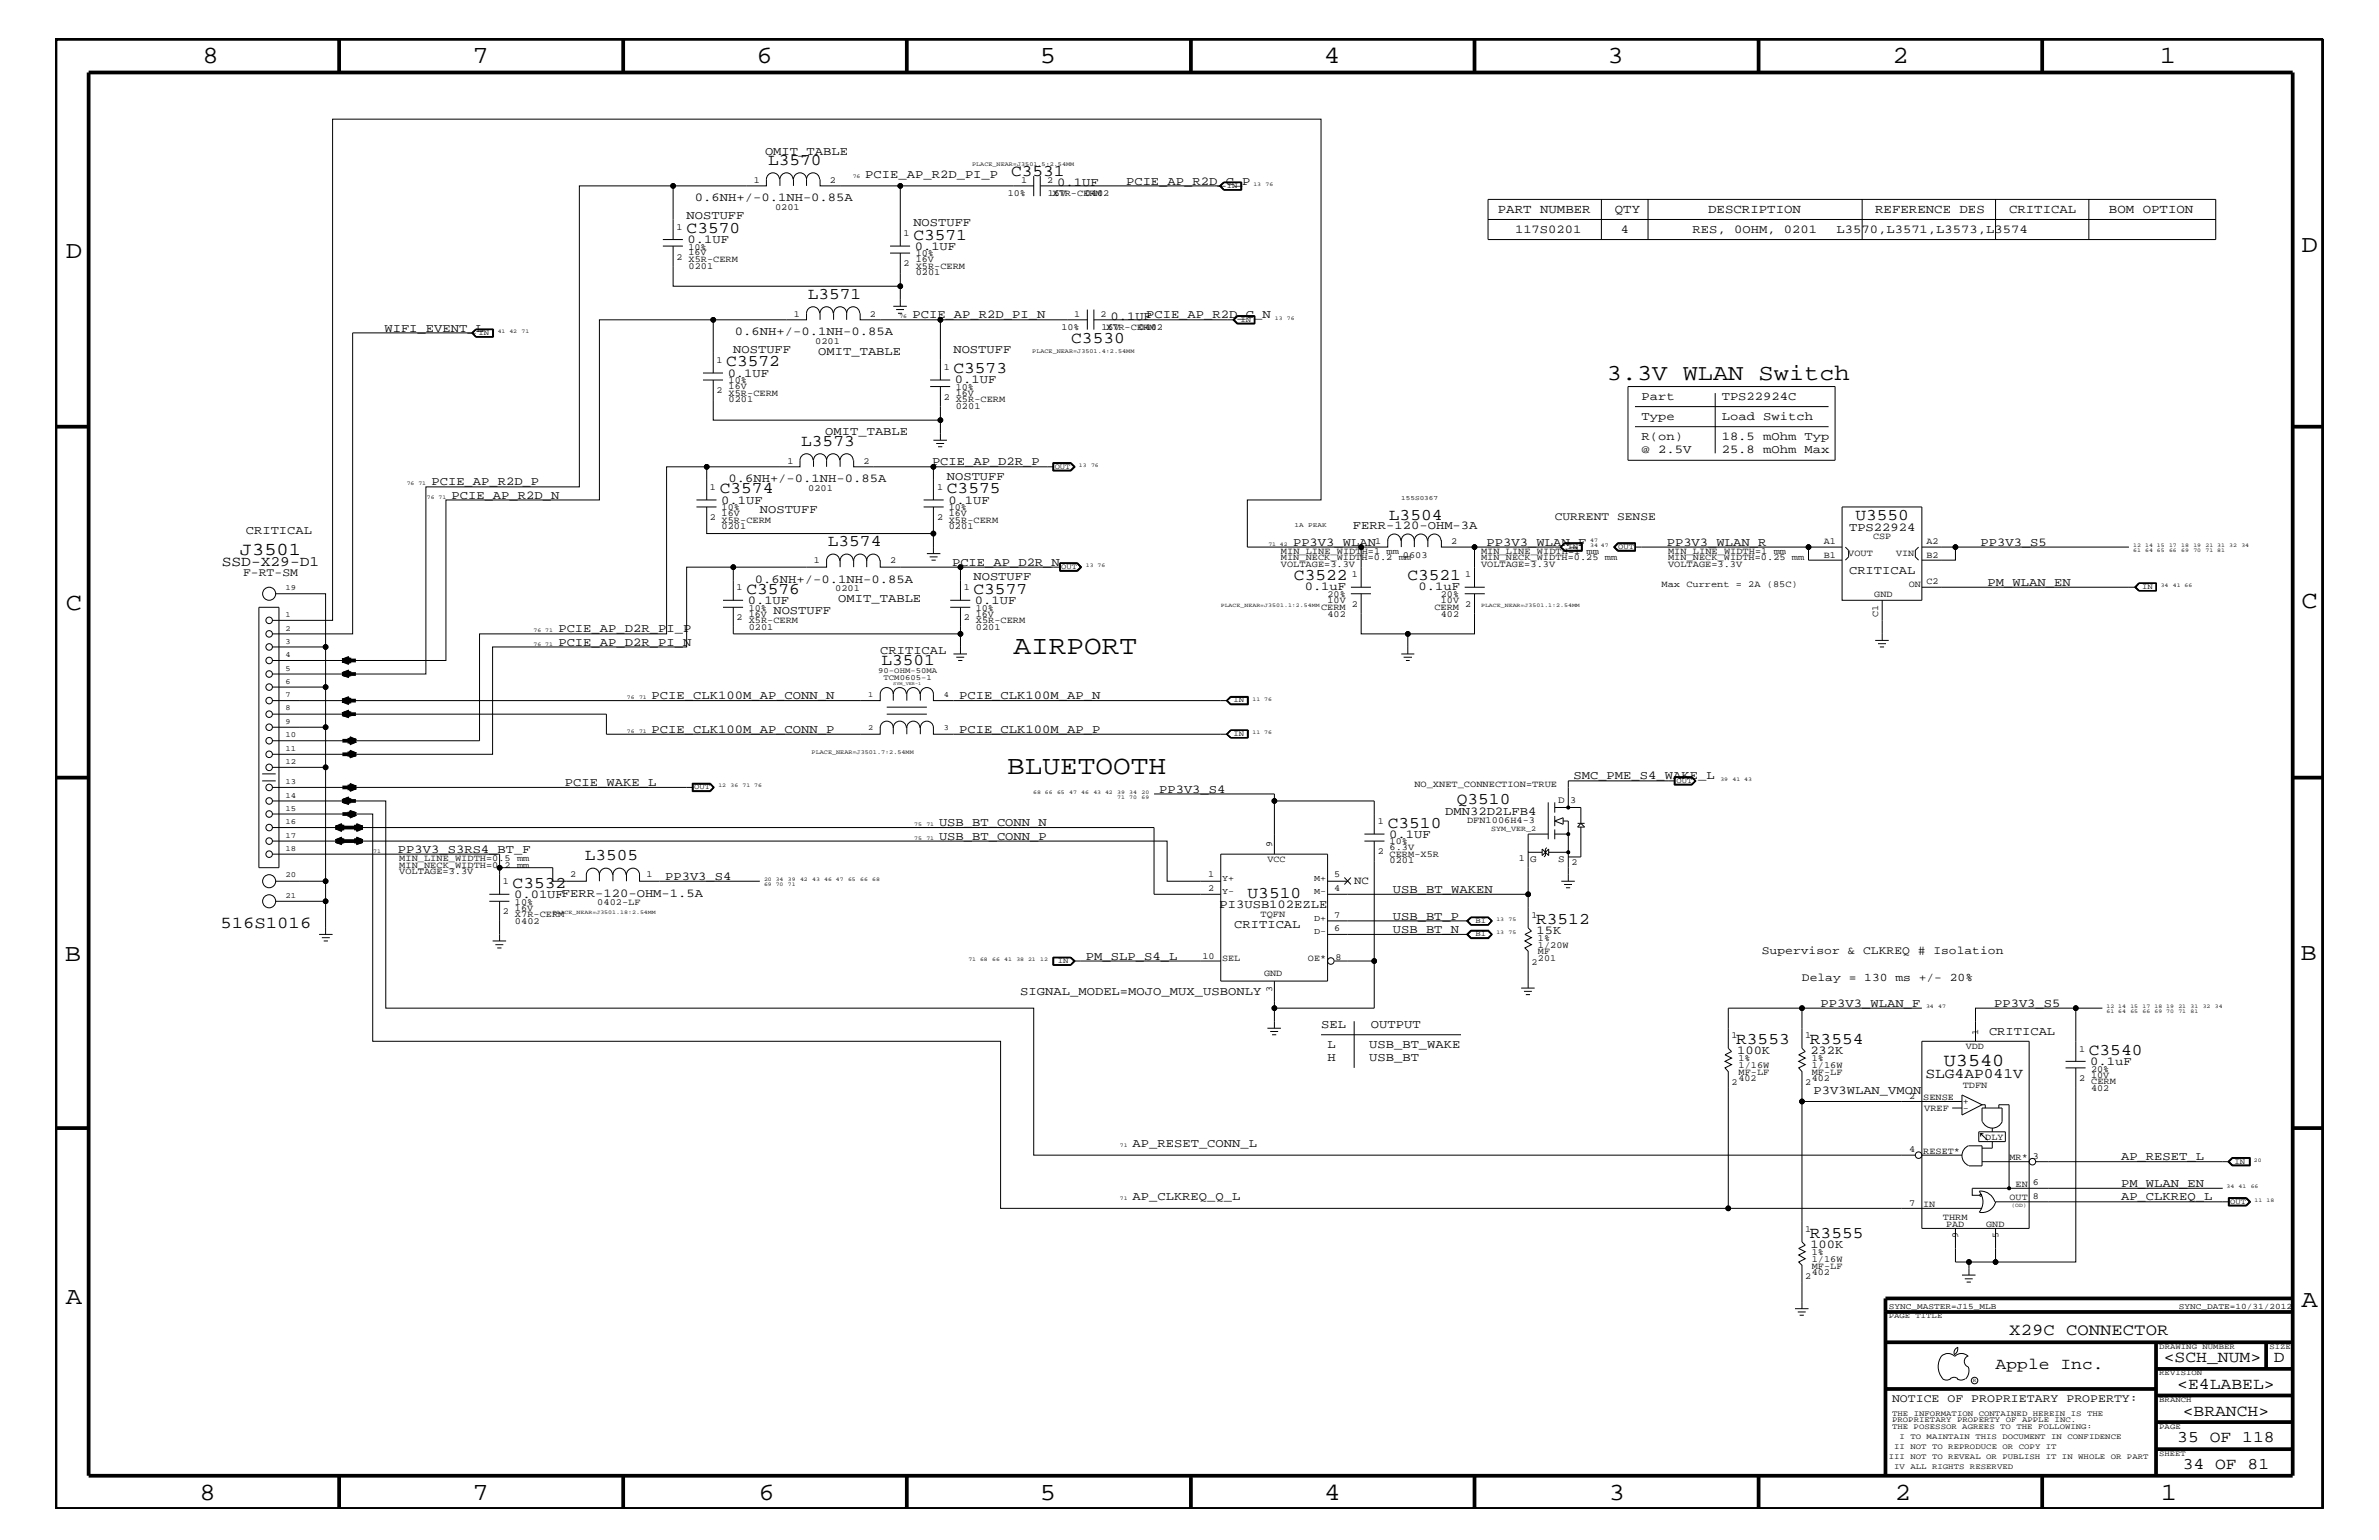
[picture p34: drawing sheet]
<svg xmlns="http://www.w3.org/2000/svg" width="432mm" height="279mm" viewBox="0 0 432 279" stroke-linecap="round" stroke-linejoin="round" font-family="sans-serif">
<defs><g id="words">
<g font-size="4.8">
<text x="184" y="118.6">AIRPORT</text>
<text x="182.8" y="140.4">BLUETOOTH</text>
</g>
<g font-size="4.5">
<text x="36.7" y="11.5">8</text>
<text x="85.8" y="11.5">7</text>
<text x="137.3" y="11.5">6</text>
<text x="188.7" y="11.5">5</text>
<text x="240.3" y="11.5">4</text>
<text x="291.8" y="11.5">3</text>
<text x="343.5" y="11.5">2</text>
<text x="392" y="11.5">1</text>
<text x="11.9" y="46.8">D</text>
<text x="417.7" y="45.7">D</text>
<text x="11.9" y="110.6">C</text>
<text x="417.7" y="110.3">C</text>
<text x="11.8" y="174.3">B</text>
<text x="417.6" y="174.2">B</text>
<text x="11.9" y="236.7">A</text>
<text x="417.7" y="237.1">A</text>
<text x="36.2" y="272.1">8</text>
<text x="85.8" y="272.1">7</text>
<text x="137.7" y="272.1">6</text>
<text x="188.7" y="272.1">5</text>
<text x="240.4" y="272.1">4</text>
<text x="292" y="272.1">3</text>
<text x="343.9" y="272.1">2</text>
<text x="392.2" y="272.1">1</text>
</g>
<text font-size="4.1" x="291.6" y="68.9">3.3V WLAN Switch</text>
<g font-size="3.3">
<text x="43.6" y="100.8">J3501</text>
<text x="352.8" y="193.3">U3540</text>
</g>
<g font-size="3">
<text x="139.4" y="30">L3570</text>
<text x="183.5" y="31.9">C3531</text>
<text x="124.6" y="42.3">C3570</text>
<text x="165.8" y="43.5">C3571</text>
<text x="146.6" y="54.2">L3571</text>
<text x="194.4" y="62.3">C3530</text>
<text x="131.8" y="66.5">C3572</text>
<text x="173.1" y="67.7">C3573</text>
<text x="145.4" y="80.9">L3573</text>
<text x="130.6" y="89.5">C3574</text>
<text x="171.9" y="89.5">C3575</text>
<text x="252.1" y="94.3">L3504</text>
<text x="336.8" y="94.3">U3550</text>
<text x="150.2" y="99.1">L3574</text>
<text x="135.5" y="107.7">C3576</text>
<text x="176.7" y="107.7">C3577</text>
<text x="234.9" y="105.3">C3522</text>
<text x="255.4" y="105.3">C3521</text>
<text x="160" y="120.7">L3501</text>
<text x="264.4" y="145.9">Q3510</text>
<text x="251.9" y="150.1">C3510</text>
<text x="93" y="161.1">C3532</text>
<text x="106.1" y="156.1">L3505</text>
<text x="226.4" y="163">U3510</text>
<text x="278.8" y="167.6">R3512</text>
<text x="40" y="168.3">516S1016</text>
<text x="315.1" y="189.4">R3553</text>
<text x="328.5" y="189.4">R3554</text>
<text x="379.1" y="191.4">C3540</text>
<text x="328.5" y="224.6">R3555</text>
<text x="364.7" y="242.3">X29C CONNECTOR</text>
<text x="362.2" y="248.4">Apple Inc.</text>
<text x="392.7" y="247.1">&lt;SCH_NUM&gt;</text>
<text x="395.2" y="252">&lt;E4LABEL&gt;</text>
<text x="412.7" y="247.1">D</text>
<text x="396.2" y="256.8">&lt;BRANCH&gt;</text>
<text x="395.2" y="261.6">35 OF 118</text>
<text x="396.2" y="266.6">34 OF 81</text>
</g>
<g font-size="2.6">
<text x="40.3" y="102.6">SSD-X29-D1</text>
<text x="349.5" y="195.6">SLG4AP041V</text>
</g>
<g font-size="2.3">
<text x="271.9" y="38.6">PART NUMBER</text>
<text x="293.1" y="38.6">QTY</text>
<text x="310" y="38.6">DESCRIPTION</text>
<text x="340.4" y="38.6">REFERENCE DES</text>
<text x="364.7" y="38.6">CRITICAL</text>
<text x="382.8" y="38.6">BOM OPTION</text>
</g>
<g font-size="2.2">
<text x="138.9" y="28.1">OMIT_TABLE</text>
<text x="157.1" y="32.3">PCIE_AP_R2D_PI_P</text>
<text x="191.9" y="33.7">0.1UF</text>
<text x="204.4" y="33.6">PCIE_AP_R2D_C_P</text>
<text x="124.6" y="39.8">NOSTUFF</text>
<text x="126.1" y="36.5">0.6NH+/-0.1NH-0.85A</text>
<text x="165.8" y="41">NOSTUFF</text>
<text x="124.8" y="44.1">0.1UF</text>
<text x="166" y="45.3">0.1UF</text>
<text x="275" y="42.3">117S0201</text>
<text x="294.2" y="42.3">4</text>
<text x="307.2" y="42.3">RES, 0OHM, 0201</text>
<text x="333.3" y="42.3">L3570,L3571,L3573,L3574</text>
<text x="165.6" y="57.8">PCIE_AP_R2D_PI_N</text>
<text x="201.5" y="58">0.1UF</text>
<text x="208" y="57.8">PCIE_AP_R2D_C_N</text>
<text x="69.8" y="60.2">WIFI_EVENT_L</text>
<text x="133.1" y="64">NOSTUFF</text>
<text x="133.4" y="60.8">0.6NH+/-0.1NH-0.85A</text>
<text x="148.5" y="64.4">OMIT_TABLE</text>
<text x="173.1" y="64">NOSTUFF</text>
<text x="132.1" y="68.4">0.1UF</text>
<text x="173.3" y="69.5">0.1UF</text>
<text x="297.9" y="76.2">Type</text>
<text x="297.9" y="72.6">Part</text>
<text x="312.5" y="72.6">TPS22924C</text>
<text x="312.5" y="76.2">Load Switch</text>
<text x="149.8" y="78.9">OMIT_TABLE</text>
<text x="297.9" y="82.2">@ 2.5V</text>
<text x="297.9" y="79.9">R(on)</text>
<text x="312.5" y="79.9">18.5 mOhm Typ</text>
<text x="312.5" y="82.2">25.8 mOhm Max</text>
<text x="78.3" y="88.1">PCIE_AP_R2D_P</text>
<text x="132.2" y="87.5">0.6NH+/-0.1NH-0.85A</text>
<text x="169.2" y="84.4">PCIE_AP_D2R_P</text>
<text x="171.9" y="87.1">NOSTUFF</text>
<text x="82" y="90.5">PCIE_AP_R2D_N</text>
<text x="130.9" y="91.4">0.1UF</text>
<text x="137.9" y="93.2">NOSTUFF</text>
<text x="172.1" y="91.4">0.1UF</text>
<text x="245.6" y="96">FERR-120-OHM-3A</text>
<text x="44.6" y="96.8">CRITICAL</text>
<text x="234.7" y="99">PP3V3_WLAN</text>
<text x="269.8" y="99">PP3V3_WLAN_F</text>
<text x="302.5" y="99">PP3V3_WLAN_R</text>
<text x="335.6" y="96.3">TPS22924</text>
<text x="359.5" y="99">PP3V3_S5</text>
<text x="137" y="105.7">0.6NH+/-0.1NH-0.85A</text>
<text x="172.8" y="102.6">PCIE_AP_D2R_N</text>
<text x="176.7" y="105.3">NOSTUFF</text>
<text x="236.8" y="107.1">0.1uF</text>
<text x="257.5" y="107.1">0.1uF</text>
<text x="335.6" y="104.1">CRITICAL</text>
<text x="360.8" y="106.3">PM_WLAN_EN</text>
<text x="135.7" y="109.5">0.1UF</text>
<text x="140.4" y="111.4">NOSTUFF</text>
<text x="152.1" y="109.2">OMIT_TABLE</text>
<text x="177" y="109.5">0.1UF</text>
<text x="101.3" y="117.2">PCIE_AP_D2R_PI_N</text>
<text x="101.3" y="114.8">PCIE_AP_D2R_PI_P</text>
<text x="159.8" y="118.6">CRITICAL</text>
<text x="118.3" y="126.9">PCIE_CLK100M_AP_CONN_N</text>
<text x="174.1" y="126.9">PCIE_CLK100M_AP_N</text>
<text x="118.3" y="133">PCIE_CLK100M_AP_CONN_P</text>
<text x="174.1" y="133">PCIE_CLK100M_AP_P</text>
<text x="102.5" y="142.6">PCIE_WAKE_L</text>
<text x="210.4" y="143.9">PP3V3_S4</text>
<text x="285.6" y="141.4">SMC_PME_S4_WAKE_L</text>
<text x="170.4" y="149.9">USB_BT_CONN_N</text>
<text x="262.3" y="147.9">DMN32D2LFB4</text>
<text x="72.2" y="154.7">PP3V3_S3RS4_BT_F</text>
<text x="170.4" y="152.3">USB_BT_CONN_P</text>
<text x="252.1" y="152">0.1UF</text>
<text x="120.7" y="159.6">PP3V3_S4</text>
<text x="252.8" y="162">USB_BT_WAKEN</text>
<text x="93.3" y="162.8">0.01UFFERR-120-OHM-1.5A</text>
<text x="221.4" y="164.8">PI3USB102EZLE</text>
<text x="252.8" y="166.9">USB_BT_P</text>
<text x="224" y="168.3">CRITICAL</text>
<text x="252.8" y="169.3">USB_BT_N</text>
<text x="278.9" y="169.4">15K</text>
<text x="197.1" y="174.2">PM_SLP_S4_L</text>
<text x="185.2" y="180.5">SIGNAL_MODEL=MOJO_MUX_USBONLY</text>
<text x="330.5" y="182.7">PP3V3_WLAN_F</text>
<text x="361.9" y="182.7">PP3V3_S5</text>
<text x="239.8" y="186.5">SEL</text>
<text x="241" y="190.2">L</text>
<text x="248.5" y="190.2">USB_BT_WAKE</text>
<text x="248.8" y="186.5">OUTPUT</text>
<text x="315.3" y="191.2">100K</text>
<text x="328.6" y="191.2">232K</text>
<text x="361" y="187.7">CRITICAL</text>
<text x="241" y="192.6">H</text>
<text x="248.5" y="192.6">USB_BT</text>
<text x="379.4" y="193.2">0.1uF</text>
<text x="329.2" y="198.4">P3V3WLAN_VMON</text>
<text x="205.6" y="208.1">AP_RESET_CONN_L</text>
<text x="385" y="215.3">PM_WLAN_EN</text>
<text x="385" y="210.5">AP_RESET_L</text>
<text x="205.6" y="217.8">AP_CLKREQ_Q_L</text>
<text x="385" y="217.8">AP_CLKREQ_L</text>
<text x="328.6" y="226.4">100K</text>
</g>
<g font-size="2.1">
<text x="282.2" y="94.3">CURRENT SENSE</text>
<text x="44.1" y="104.6">F-RT-SM</text>
<text x="319.8" y="173.2">Supervisor &amp; CLKREQ # Isolation</text>
<text x="327.1" y="178">Delay = 130 ms +/- 20%</text>
<text x="343.4" y="254.4">NOTICE OF PROPRIETARY PROPERTY:</text>
</g>
<text font-size="2" x="245.8" y="160.5">NC</text>
<g font-size="1.8">
<text x="282.8" y="145.7">D</text>
<text x="277.7" y="156.3">G</text>
<text x="282.8" y="156.3">S</text>
</g>
<g font-size="1.7">
<text x="136.8" y="33.1">1</text>
<text x="150.6" y="33.1">2</text>
<text x="182.9" y="35.6">10%</text>
<text x="185.3" y="33.1">1</text>
<text x="190.1" y="33.1">2</text>
<text x="190.2" y="35.6">16V</text>
<text x="191" y="35.6">X7R-CERM</text>
<text x="196.9" y="35.6">0402</text>
<text x="122.8" y="41.7">1</text>
<text x="140.7" y="38.1">0201</text>
<text x="122.8" y="47.1">2</text>
<text x="125" y="47.6">X5R-CERM</text>
<text x="125" y="46.3">16V</text>
<text x="125" y="45.3">10%</text>
<text x="164" y="42.9">1</text>
<text x="166.2" y="47.6">16V</text>
<text x="166.2" y="46.5">10%</text>
<text x="125" y="48.8">0201</text>
<text x="164" y="48.3">2</text>
<text x="166.2" y="48.8">X5R-CERM</text>
<text x="166.2" y="50">0201</text>
<text x="144.1" y="57.4">1</text>
<text x="157.9" y="57.4">2</text>
<text x="192.7" y="59.8">10%</text>
<text x="195" y="57.4">1</text>
<text x="199.7" y="57.4">2</text>
<text x="199.9" y="59.8">16V</text>
<text x="200.7" y="59.8">X7R-CERM</text>
<text x="206.6" y="59.8">0402</text>
<text x="130" y="65.9">1</text>
<text x="148" y="62.3">0201</text>
<text x="130" y="71.3">2</text>
<text x="132.2" y="71.8">X5R-CERM</text>
<text x="132.2" y="70.6">16V</text>
<text x="132.2" y="69.5">10%</text>
<text x="171.3" y="67.1">1</text>
<text x="173.5" y="71.8">16V</text>
<text x="173.5" y="70.7">10%</text>
<text x="132.2" y="73">0201</text>
<text x="171.3" y="72.6">2</text>
<text x="173.5" y="73">X5R-CERM</text>
<text x="173.5" y="74.3">0201</text>
<text x="128.9" y="88.9">1</text>
<text x="142.9" y="84.1">1</text>
<text x="146.7" y="89">0201</text>
<text x="156.7" y="84.1">2</text>
<text x="170.1" y="88.9">1</text>
<text x="128.9" y="94.3">2</text>
<text x="131" y="94.9">X5R-CERM</text>
<text x="131" y="93.7">16V</text>
<text x="131" y="92.6">10%</text>
<text x="170.1" y="94.3">2</text>
<text x="172.2" y="93.7">16V</text>
<text x="172.2" y="92.6">10%</text>
<text x="172.2" y="94.9">X5R-CERM</text>
<text x="131" y="96">0201</text>
<text x="172.2" y="96">0201</text>
<text x="232.5" y="100.4">MIN_LINE_WIDTH=1 mm</text>
<text x="232.5" y="101.6">MIN_NECK_WIDTH=0.2 mm</text>
<text x="249.6" y="98.7">1</text>
<text x="254.6" y="101.2">0603</text>
<text x="263.4" y="98.7">2</text>
<text x="268.8" y="100.4">MIN_LINE_WIDTH=1 mm</text>
<text x="268.8" y="101.6">MIN_NECK_WIDTH=0.25 mm</text>
<text x="302.8" y="100.4">MIN_LINE_WIDTH=1 mm</text>
<text x="302.8" y="101.6">MIN_NECK_WIDTH=0.25 mm</text>
<text x="331" y="98.7">A1</text>
<text x="331" y="101.2">B1</text>
<text x="335.4" y="101">VOUT</text>
<text x="340" y="97.7">CSP</text>
<text x="344.2" y="101">VIN</text>
<text x="349.7" y="98.7">A2</text>
<text x="349.7" y="101.2">B2</text>
<text x="133.7" y="107.1">1</text>
<text x="147.7" y="102.2">1</text>
<text x="151.6" y="107.2">0201</text>
<text x="161.5" y="102.2">2</text>
<text x="174.9" y="107.1">1</text>
<text x="232.5" y="102.9">VOLTAGE=3.3V</text>
<text x="245.4" y="104.7">1</text>
<text x="265.9" y="104.7">1</text>
<text x="268.8" y="102.9">VOLTAGE=3.3V</text>
<text x="301.6" y="106.5">Max Current = 2A (85C)</text>
<text x="302.8" y="102.9">VOLTAGE=3.3V</text>
<text x="346.5" y="106.5">ON</text>
<text x="349.7" y="106">C2</text>
<text x="133.7" y="112.6">2</text>
<text x="135.9" y="111.9">16V</text>
<text x="135.9" y="110.8">10%</text>
<text x="135.9" y="113.1">X5R-CERM</text>
<text x="174.9" y="112.6">2</text>
<text x="177.1" y="111.9">16V</text>
<text x="177.1" y="110.8">10%</text>
<text x="177.1" y="113.1">X5R-CERM</text>
<text x="239.8" y="110.6">CERM 2</text>
<text x="241" y="109.4">10V</text>
<text x="241" y="108.3">20%</text>
<text x="241" y="111.9">402</text>
<text x="260.3" y="110.6">CERM 2</text>
<text x="261.5" y="111.9">402</text>
<text x="261.5" y="108.3">20%</text>
<text x="261.5" y="109.4">10V</text>
<text x="340.2" y="108.2">GND</text>
<text x="340.9" y="112" transform="rotate(-90 340.9 112)">C1</text>
<text x="135.9" y="114.2">0201</text>
<text x="177.1" y="114.2">0201</text>
<text x="256.7" y="142.9">NO_XNET_CONNECTION=TRUE</text>
<text x="250.1" y="149.5">1</text>
<text x="266.3" y="149.4">DFN1006H4-3</text>
<text x="285" y="145.7">3</text>
<text x="230.9" y="153.7" transform="rotate(-90 230.9 153.7)">9</text>
<text x="250.1" y="155">2</text>
<text x="252.2" y="154.3">6.3V</text>
<text x="252.2" y="155.5">CERM-X5R</text>
<text x="252.2" y="153.2">10%</text>
<text x="72.5" y="156.2">MIN_LINE_WIDTH=0.5 mm</text>
<text x="72.5" y="157.4">MIN_NECK_WIDTH=0.2 mm</text>
<text x="72.5" y="158.6">VOLTAGE=3.3V</text>
<text x="91.3" y="160.5">1</text>
<text x="103.5" y="159.2">2</text>
<text x="117.3" y="159.2">1</text>
<text x="219.3" y="161.7">2</text>
<text x="219.3" y="159.2">1</text>
<text x="230" y="156.4">VCC</text>
<text x="242.1" y="161.7">4</text>
<text x="242.1" y="159.2">5</text>
<text x="252.2" y="156.7">0201</text>
<text x="275.7" y="156.2">1</text>
<text x="285.2" y="156.9">2</text>
<text x="91.3" y="165.9">2</text>
<text x="93.5" y="166.4">X7R-CERM</text>
<text x="93.5" y="167.6">0402</text>
<text x="93.5" y="165.2">16V</text>
<text x="93.5" y="164.1">10%</text>
<text x="108.4" y="164.2">0402-LF</text>
<text x="228.8" y="166.4">TQFN</text>
<text x="242.1" y="166.5">7</text>
<text x="278" y="166.5">1</text>
<text x="242.1" y="168.9">6</text>
<text x="279.1" y="173.2">MF</text>
<text x="279.1" y="170.7">1%</text>
<text x="279.1" y="172">1/20W</text>
<text x="218.3" y="174">10</text>
<text x="221.8" y="174.4">SEL</text>
<text x="229.4" y="177.2">GND</text>
<text x="230.9" y="179.9" transform="rotate(-90 230.9 179.9)">3</text>
<text x="237.4" y="174.4">OE*</text>
<text x="242.4" y="174.2">8</text>
<text x="278" y="175">2</text>
<text x="279.1" y="174.4">201</text>
<text x="314.3" y="188.3">1</text>
<text x="327.7" y="188.3">1</text>
<text x="356.8" y="190.4">VDD</text>
<text x="359.1" y="187.7" transform="rotate(-90 359.1 187.7)">1</text>
<text x="377.4" y="190.8">1</text>
<text x="314.3" y="196.8">2</text>
<text x="315.6" y="195">MF-LF</text>
<text x="315.6" y="196.2">402</text>
<text x="315.6" y="192.6">1%</text>
<text x="315.6" y="193.7">1/16W</text>
<text x="327.7" y="196.8">2</text>
<text x="328.8" y="195">MF-LF</text>
<text x="328.8" y="196.2">402</text>
<text x="328.8" y="192.6">1%</text>
<text x="328.8" y="193.7">1/16W</text>
<text x="356.2" y="197.4">TDFN</text>
<text x="377.4" y="196.2">2</text>
<text x="379.6" y="196.7">CERM</text>
<text x="379.6" y="197.9">402</text>
<text x="379.6" y="194.4">20%</text>
<text x="379.6" y="195.5">10V</text>
<text x="346.5" y="199.3">2</text>
<text x="349.1" y="199.6">SENSE</text>
<text x="349.2" y="201.5">VREF</text>
<text x="356.3" y="200.3">+</text>
<text x="356.3" y="201.5">-</text>
<text x="346.5" y="209.1">4</text>
<text x="349.1" y="209.3">RESET*</text>
<text x="360.3" y="206.8">DLY</text>
<text x="364.7" y="210.5">MR*</text>
<text x="365.8" y="215.3">EN</text>
<text x="369" y="215.1">6</text>
<text x="369" y="210.3">3</text>
<text x="346.5" y="218.7">7</text>
<text x="349.1" y="219">IN</text>
<text x="352.6" y="221.4">THRM</text>
<text x="364.7" y="217.8">OUT</text>
<text x="369" y="217.5">8</text>
<text x="327.7" y="223.5">1</text>
<text x="328.8" y="227.7">1%</text>
<text x="353.2" y="222.6">PAD</text>
<text x="355.4" y="224.6" transform="rotate(-90 355.4 224.6)">9</text>
<text x="360.5" y="222.6">GND</text>
<text x="362.7" y="224.6" transform="rotate(-90 362.7 224.6)">5</text>
<text x="327.7" y="232">2</text>
<text x="328.8" y="230.2">MF-LF</text>
<text x="328.8" y="231.3">402</text>
<text x="328.8" y="229">1/16W</text>
</g>
<g font-size="1.6">
<text x="221.8" y="159.9">Y+</text>
<text x="238.5" y="159.9">M+</text>
<text x="221.8" y="162.2">Y-</text>
<text x="238.5" y="167.1">D+</text>
<text x="238.5" y="162.2">M-</text>
<text x="238.5" y="169.5">D-</text>
</g>
<g font-size="1.5">
<text x="342.8" y="237.4">SYNC_MASTER=J15_MLB</text>
<text x="395.5" y="237.4">SYNC_DATE=10/31/2012</text>
</g>
<g font-size="1.4">
<text x="222.7" y="34.1">IN</text>
<text x="225.1" y="58.4">IN</text>
<text x="86.9" y="60.8">IN</text>
<text x="191.4" y="85">OUT</text>
<text x="284.5" y="99.6">IN</text>
<text x="293.7" y="99.6">OUT</text>
<text x="51.8" y="107.1">19</text>
<text x="192.6" y="103.2">OUT</text>
<text x="388.8" y="106.9">IN</text>
<text x="51.8" y="112">1</text>
<text x="51.8" y="114.4">2</text>
<text x="51.8" y="116.8">3</text>
<text x="51.8" y="119.2">4</text>
<text x="51.8" y="121.7">5</text>
<text x="51.8" y="124.1">6</text>
<text x="159.4" y="122">90-OHM-50MA</text>
<text x="160.4" y="123.4">TCM0605-1</text>
<text x="51.8" y="126.5">7</text>
<text x="51.8" y="128.9">8</text>
<text x="51.8" y="131.3">9</text>
<text x="157.6" y="126.5">1</text>
<text x="171.3" y="126.5">4</text>
<text x="223.9" y="127.5">IN</text>
<text x="51.8" y="133.8">10</text>
<text x="51.8" y="136.2">11</text>
<text x="157.6" y="132.5">2</text>
<text x="171.3" y="132.5">3</text>
<text x="223.9" y="133.5">IN</text>
<text x="51.8" y="138.6">12</text>
<text x="51.8" y="142.3">13</text>
<text x="126" y="143.2">OUT</text>
<text x="304.3" y="142">OUT</text>
<text x="51.8" y="144.7">14</text>
<text x="51.8" y="147.1">15</text>
<text x="51.8" y="149.5">16</text>
<text x="51.8" y="152">17</text>
<text x="51.8" y="154.4">18</text>
<text x="270.7" y="150.7">SYM_VER_2</text>
<text x="51.8" y="159.2">20</text>
<text x="51.8" y="162.8">21</text>
<text x="267.8" y="167.5">BI</text>
<text x="267.8" y="169.9">BI</text>
<text x="192" y="174.8">IN</text>
<text x="405.6" y="211.1">IN</text>
<text x="404.8" y="218.4">OUT</text>
<text x="342.8" y="239.2">PAGE TITLE</text>
<text x="391.9" y="244.7">DRAWING NUMBER</text>
<text x="411.9" y="244.7">SIZE</text>
<text x="391.9" y="249.5">REVISION</text>
<text x="343.4" y="256.8">THE INFORMATION CONTAINED HEREIN IS THE</text>
<text x="391.9" y="254.4">BRANCH</text>
<text x="343.4" y="258">PROPRIETARY PROPERTY OF APPLE INC.</text>
<text x="343.4" y="259.3">THE POSESSOR AGREES TO THE FOLLOWING:</text>
<text x="343.8" y="262.9">II NOT TO REPRODUCE OR COPY IT</text>
<text x="344.8" y="261.1">I TO MAINTAIN THIS DOCUMENT IN CONFIDENCE</text>
<text x="391.9" y="259.3">PAGE</text>
<text x="342.8" y="264.7">III NOT TO REVEAL OR PUBLISH IT IN WHOLE OR PART</text>
<text x="343.8" y="266.6">IV ALL RIGHTS RESERVED</text>
<text x="391.9" y="264.1">SHEET</text>
</g>
<g font-size="1.2">
<text x="234.9" y="95.6">1A</text>
<text x="237.5" y="95.6">PEAK</text>
<text x="254.3" y="90.7">155S0367</text>
</g>
<g font-size="1.1">
<text x="176.4" y="30.2">PLACE_NEAR=J3501.5:2.54MM</text>
<text x="187.4" y="64.1">PLACE_NEAR=J3501.4:2.54MM</text>
<text x="147.3" y="136.8">PLACE_NEAR=J3501.7:2.54MM</text>
</g>
<g font-size="1">
<text x="154.8" y="32.3">76</text>
<text x="227.5" y="33.7">13</text>
<text x="229.7" y="33.7">76</text>
<text x="163.2" y="57.8">76</text>
<text x="231.4" y="58">13</text>
<text x="233.6" y="58">76</text>
<text x="90.3" y="60.4">41 42</text>
<text x="94.7" y="60.4">71</text>
<text x="73.8" y="88.1">76 71</text>
<text x="195.8" y="84.7">13</text>
<text x="198" y="84.7">76</text>
<text x="77.5" y="90.5">76 71</text>
<text x="230.2" y="99">71 42</text>
<text x="288.6" y="99.3">34 47</text>
<text x="288.6" y="98.3">47</text>
<text x="387.2" y="99.3">12</text>
<text x="387.2" y="100.1">61</text>
<text x="389.4" y="99.3">14 15</text>
<text x="389.4" y="100.1">64 65</text>
<text x="393.7" y="99.3">17</text>
<text x="393.7" y="100.1">66</text>
<text x="395.9" y="99.3">18</text>
<text x="395.9" y="100.1">69</text>
<text x="398.1" y="99.3">19</text>
<text x="398.1" y="100.1">70</text>
<text x="400.3" y="99.3">21 31</text>
<text x="400.3" y="100.1">71 81</text>
<text x="404.6" y="99.3">32</text>
<text x="406.8" y="99.3">34</text>
<text x="197.1" y="102.9">13 76</text>
<text x="392.2" y="106.5">34</text>
<text x="394.4" y="106.5">41 66</text>
<text x="221.6" y="110.2">PLACE_NEAR=J3501.1:2.54MM</text>
<text x="268.8" y="110.2">PLACE_NEAR=J3501.1:2.54MM</text>
<text x="96.9" y="117.2">76 71</text>
<text x="96.9" y="114.8">76 71</text>
<text x="113.8" y="126.9">76</text>
<text x="116" y="126.9">71</text>
<text x="227.3" y="127.1">11 76</text>
<text x="113.8" y="133">76</text>
<text x="116" y="133">71</text>
<text x="227.3" y="133.2">11 76</text>
<text x="130.4" y="142.9">12</text>
<text x="132.6" y="142.9">36</text>
<text x="134.8" y="142.9">71 76</text>
<text x="312.3" y="141.7">39</text>
<text x="314.5" y="141.7">41 43</text>
<text x="165.9" y="149.9">75</text>
<text x="168.1" y="149.9">71</text>
<text x="187.5" y="144">68 66</text>
<text x="191.9" y="144">65</text>
<text x="194.1" y="144">47</text>
<text x="196.3" y="144">46</text>
<text x="198.5" y="144">43 42</text>
<text x="202.8" y="144">39</text>
<text x="202.8" y="145">71</text>
<text x="205" y="144">34</text>
<text x="205" y="145">70</text>
<text x="207.2" y="144">20</text>
<text x="207.2" y="145">69</text>
<text x="67.7" y="154.7">71</text>
<text x="165.9" y="152.3">75</text>
<text x="168.1" y="152.3">71</text>
<text x="138.7" y="159.9">20 34</text>
<text x="138.7" y="160.7">69 70</text>
<text x="143" y="159.9">39</text>
<text x="143" y="160.7">71</text>
<text x="145.2" y="159.9">42</text>
<text x="147.4" y="159.9">43</text>
<text x="149.6" y="159.9">46 47</text>
<text x="153.9" y="159.9">65</text>
<text x="156.1" y="159.9">66</text>
<text x="158.3" y="159.9">68</text>
<text x="100.3" y="165.9">PLACE_NEAR=J3501.18:2.54MM</text>
<text x="271.6" y="167.1">13</text>
<text x="273.8" y="167.1">75</text>
<text x="271.6" y="169.5">13</text>
<text x="273.8" y="169.5">75</text>
<text x="175.8" y="174.4">71 68</text>
<text x="180.1" y="174.4">66</text>
<text x="182.3" y="174.4">41</text>
<text x="184.5" y="174.4">38 21</text>
<text x="188.8" y="174.4">12</text>
<text x="349.6" y="182.9">34</text>
<text x="351.8" y="182.9">47</text>
<text x="382.4" y="182.9">12 14</text>
<text x="382.4" y="183.8">61 64</text>
<text x="386.7" y="182.9">15</text>
<text x="386.7" y="183.8">65</text>
<text x="388.9" y="182.9">17</text>
<text x="388.9" y="183.8">66</text>
<text x="391.1" y="182.9">18 19</text>
<text x="391.1" y="183.8">69 70</text>
<text x="395.4" y="182.9">21</text>
<text x="395.4" y="183.8">71</text>
<text x="397.6" y="182.9">31</text>
<text x="397.6" y="183.8">81</text>
<text x="399.8" y="182.9">32</text>
<text x="402" y="182.9">34</text>
<text x="203.3" y="208.1">71</text>
<text x="404.1" y="215.6">34</text>
<text x="406.3" y="215.6">41</text>
<text x="408.5" y="215.6">66</text>
<text x="409.1" y="210.8">20</text>
<text x="203.3" y="217.8">71</text>
<text x="365.1" y="219">(OD)</text>
<text x="409.2" y="218">11</text>
<text x="411.4" y="218">18</text>
<text x="358.1" y="250.7">R</text>
</g>
<text font-size=".8" x="162.1" y="124.2">SYM_VER-1</text>
</g></defs>
<g fill="none" stroke="#000" stroke-width=".18">
<path d="M122.2 33.7v9.8M141.5 32.5a1.19 1.19 0 0 0-1.2-1.1 1.19 1.19 0 0 0-1.2 1.1v1.2h-33.9v54.6h-27.9v34h-27.9M143.9 32.5a1.19 1.19 0 0 0-1.2-1.1 1.19 1.19 0 0 0-1.1 1.1v1.2M146.4 32.5a1.19 1.19 0 0 0-1.2-1.1 1.19 1.19 0 0 0-1.2 1.1v1.2M146.4 32.5a1.19 1.19 0 0 1 1.2-1.1 1.19 1.19 0 0 1 1.2 1.1M146.4 32.5v1.2M148.8 32.5v1.2h14.6v10.9M163.4 33.7h24.2M187.6 31.9v3.7M188.8 33.7h32.8M188.8 31.9v3.7M221.3 33.7l.8-.7h3.3v1.5h-3.3z"/>
<path d="M222.2 33.1l-.6 .6 .6 .7M222.2 34.4h3.1M222.2 33l-.8 .7 .8 .8M222.2 33.1l-.7 .6 .7 .7M222.2 33.1h3.1M225.2 33.1v1.3M225.3 33v1.5M270.1 36.2h132.1v7.3h-132.1zM270.1 39.8h132.1M290.7 36.2v7.3M299.1 36.2v7.3M338 36.2v7.3"/>
<path d="M362.2 36.2v7.3M379.1 36.2v7.3M86.4 59.7l-.8 .7 .8 .8M86.4 59.7h3.2v1.5h-3.2M86.4 59.7l-.7 .7 .7 .8M86.4 59.8l-.6 .6 .6 .7M89.4 59.8v1.3M89.5 59.7v1.5M89.5 59.8h-3.1l-.6 .6M120.3 44.6h3.7M120.3 43.5h3.7M122.2 44.6v7.3h41.2"/>
<path d="M148.8 56.8a1.19 1.19 0 0 0-1.2-1.1 1.19 1.19 0 0 0-1.2 1.1v1.2h-16.9M151.2 56.8a1.19 1.19 0 0 0-1.2-1.1 1.19 1.19 0 0 0-1.2 1.1v1.2M153.7 56.8a1.19 1.19 0 0 0-1.2-1.1 1.19 1.19 0 0 0-1.2 1.1v1.2M153.7 56.8a1.19 1.19 0 0 1 1.2-1.1 1.19 1.19 0 0 1 1.1 1.1M153.7 56.8v1.2M156.1 56.8v1.2h41.3M161.5 44.6h3.7M161.5 45.9h3.7M162.1 55.6h2.5M162.6 56.2h1.5M163 56.8h.7M163.4 45.9v9.7"/>
<path d="M170.7 58v10.9M197.4 56.2v3.6M198.5 58h25.5M198.5 56.2v3.6M224.5 57.3h3.3v1.5h-3.3l-.7-.8zM224.6 57.3l-.7 .7 .7 .7M227.7 57.4h-3.1l-.6 .6 .6 .6h3.1M227.7 57.3v1.4M227.8 57.3h-3.3l-.6 .7 .6 .7h3.3M85.8 60.4h-21.8v54.6h-14.6M85.8 60.4l.6 .7h3.1M127.6 68.9h3.6"/>
<path d="M127.6 67.7h3.6M129.5 68.9v7.3h41.2M129.5 67.7v-9.7h-20.7v32.7h-27.9v29.1h-31.5M168.8 70.1h3.7M168.8 68.9h3.7M169.4 79.9h2.5M170.7 70.1v9.8M295.5 70.1h37.6v13.4h-37.6zM296.8 77.4h35.1M296.8 73.8h35.1M311.3 71.3v10.9M126.4 92h3.6"/>
<path d="M126.4 90.7h3.6M128.3 92v4.8h41.1v-4.8M128.3 90.7v-6h-7.3v30.3h-34v19.4h-37.6M147.6 83.5a1.19 1.19 0 0 0-1.2-1.2 1.19 1.19 0 0 0-1.2 1.2v1.2h-16.9M150 83.5a1.19 1.19 0 0 1 1.2-1.2 1.19 1.19 0 0 1 1.2 1.2M150 83.5a1.19 1.19 0 0 0-1.2-1.2 1.19 1.19 0 0 0-1.1 1.2v1.2M150 83.5v1.2M154.9 83.5a1.19 1.19 0 0 0-1.2-1.2 1.19 1.19 0 0 0-1.2 1.2v1.2M154.9 83.5v1.2h36.4M167.6 92h3.7M167.6 90.7h3.7M169.4 84.7v6"/>
<path d="M169.4 96.8v3.6M169.9 80.5h1.5M170.3 81.1h.7M191.1 83.9h3.3l.8 .8-.8 .8h-3.3zM191.3 84.1h3l.6 .6-.6 .6h-3zM194.3 84h-3.1v1.4h3.1M194.3 84l.8 .7-.8 .7M194.3 84l.7 .7-.7 .7M247.1 99.3h-20.7v-8.6h13.4v-69.1h-179.4v91h-11M251.9 98v1.3h-4.8v7.2M251.9 98.1a1.19 1.19 0 0 1 1.2-1.2 1.19 1.19 0 0 1 1.2 1.2M254.3 98.1a1.19 1.19 0 0 1 1.2-1.2 1.19 1.19 0 0 1 1.2 1.2 1.19 1.19 0 0 1 1.2-1.2 1.19 1.19 0 0 1 1.2 1.2"/>
<path d="M254.3 98v1.3M256.7 98v1.3M259.2 98.1a1.19 1.19 0 0 1 1.2-1.2 1.19 1.19 0 0 1 1.1 1.2M259.2 98v1.3M261.6 98v1.3h6v7.2M267.6 99.3h15.8M283.2 99.3l.8-.8h3.2v1.5h-3.2zM283.3 99.3l.7 .6M284 99.9l-.6-.6 .6-.6h3v1.2M284 99.9h3.1M284 98.5l-.7 .8M287.1 98.5v1.4h-3.1l-.7-.6"/>
<path d="M287.1 98.6h-3.1l-.7 .7M292.9 99.3l.7-.8h3.2v1.5h-3.2zM293.6 98.5l-.7 .8 .7 .6h3.2M293.7 98.6h3.1v1.3h-3.1l-.7-.6zM296.8 98.7h-3.1l-.6 .6 .6 .6M296.8 99.3h31.5M334.3 92h14.5v16.9h-14.5zM334.3 99.3h-6v2.3h6M334.9 99.3l.6 .6v1.1l-.6 .6M348.2 99.3l-.6 .6v1.1l.6 .6M348.8 99.3h6.1M386.4 99.3h-31.5v2.3h-6.1"/>
<path d="M47 110.2h3.6v47.2h-3.6zM49.4 117.4h9.7v7.3M50 107.7h9.1v9.7M131.2 110.2h3.7M131.2 108.9h3.7M133.1 108.9v-6h-8.5v14.5h-35.2v19.4h-40M133.1 110.2v4.8h41.2M150 101.6v1.3h-16.9M150 101.7a1.19 1.19 0 0 1 1.2-1.2 1.19 1.19 0 0 1 1.2 1.2M152.5 101.7a1.19 1.19 0 0 1 1.2-1.2 1.19 1.19 0 0 1 1.2 1.2M152.5 101.6v1.3M154.9 101.7a1.19 1.19 0 0 1 1.2-1.2 1.19 1.19 0 0 1 1.2 1.2 1.19 1.19 0 0 1 1.2-1.2 1.19 1.19 0 0 1 1.2 1.2"/>
<path d="M154.9 101.6v1.3M157.3 101.6v1.3M159.8 101.6v1.3h14.5v6M168.2 100.4h2.5M168.7 101h1.5M169.1 101.6h.7M172.5 110.2h3.6M172.5 108.9h3.6M173.1 118.6h2.4M173.6 119.2h1.4M173.9 119.8h.8M174.3 110.2v8.4"/>
<path d="M174.3 102.9h18.1M192.4 102.1h3.2l.7 .8-.7 .8h-3.2zM195.5 102.2l.6 .7-.6 .6M195.5 102.2l.7 .7-.7 .6M195.5 102.2h-3.1v1.3h3.1M195.6 102.1l.7 .8-.7 .7h-3.2M245.2 107.7h3.6M245.2 106.5h3.6M247.1 107.7v7.3h8.4v3.6M254.3 118.6h2.4M254.8 119.2h1.5M255.2 119.8h.7"/>
<path d="M265.9 107.7h3.6M265.9 106.5h3.6M267.6 107.7v7.3h-12.1M340.4 116.2h2.4M340.9 116.8h1.4M341.2 117.4h.8M341.6 108.9v7.3M348.8 106.5h38.9M388.2 105.9h3.1v1.2h-3.1l-.6-.6zM388.2 105.8l-.8 .7 .8 .7M388.2 105.8h3.2v1.4h-3.2M388.2 105.8l-.7 .7 .7 .7"/>
<path d="M388.3 105.9l-.6 .6 .6 .6M49.4 129.6h60.7v3.6h49.7v-1.3M49.4 139.2h9.7v20.7M49.4 131.9h9.7v7.3M49.4 124.7h9.7v7.2M159.8 132a1.19 1.19 0 0 1 1.2-1.2 1.19 1.19 0 0 1 1.1 1.2 1.19 1.19 0 0 1 1.2-1.2 1.19 1.19 0 0 1 1.2 1.2M161 129.6h7.2M161 128.3h7.2M162.1 125.9a1.19 1.19 0 0 0-1.1-1.2 1.19 1.19 0 0 0-1.2 1.2v1.2h-110.4M162.1 125.9a1.19 1.19 0 0 1 1.2-1.2 1.19 1.19 0 0 1 1.2 1.2M162.1 125.9v1.2M162.1 131.9v1.3"/>
<path d="M164.6 132a1.19 1.19 0 0 1 1.2-1.2 1.19 1.19 0 0 1 1.2 1.2M164.6 131.9v1.3M167 125.9a1.19 1.19 0 0 0-1.2-1.2 1.19 1.19 0 0 0-1.2 1.2v1.2M167 127.1v-1.2a1.19 1.19 0 0 1 1.2-1.2 1.19 1.19 0 0 1 1.2 1.2v1.2h53.4M167 132a1.19 1.19 0 0 1 1.2-1.2 1.19 1.19 0 0 1 1.2 1.2M167 131.9v1.3M169.4 131.9v1.3h53.4M222.7 133.2l.7 .6h3.1M222.7 133.2l.7 .7M222.8 127.1l.6-.6h3v1.2h-3zM223.4 126.4h3.2v1.5h-3.2l-.8-.8zM223.4 132.4h3.2v1.5h-3.2"/>
<path d="M223.4 126.4h3.1v1.4h-3.1l-.7-.7zM223.4 132.4l-.8 .8 .8 .7M223.4 132.4l-.7 .8M223.4 132.5l-.6 .7 .6 .6M226.4 132.5v1.3M226.5 132.4v1.5M226.5 132.5h-3.1l-.7 .7M47.6 141.7h2.4M47.6 140.4h2.4M49.4 145.3h20.6v37.6h117.6v26.7h160M49.4 147.7h18.2v41.2h114v30.3h178.1M49.4 152.6h162.4v7.3h9.8"/>
<path d="M49.4 155h41.3v2.4M49.4 142.9h76.4M49.4 150.1h160.1v12.1h12.1M50 159.9h9.1v3.6M106.4 158.6v1.3h-6.1v-2.5h-9.6v4.8M106.4 158.7a1.19 1.19 0 0 1 1.2-1.2 1.19 1.19 0 0 1 1.2 1.2 1.19 1.19 0 0 1 1.2-1.2 1.19 1.19 0 0 1 1.2 1.2M108.8 158.6v1.3M111.3 158.7a1.19 1.19 0 0 1 1.1-1.2 1.19 1.19 0 0 1 1.2 1.2M111.3 158.6v1.3M113.7 158.7a1.19 1.19 0 0 1 1.2-1.2 1.19 1.19 0 0 1 1.2 1.2M113.7 158.6v1.3M116.1 158.6v1.3h21.8"/>
<path d="M125.6 142.1h3.3l.7 .8-.7 .7h-3.3zM125.8 142.3h3.1l.6 .6-.6 .6h-3.1zM128.9 142.2h-3.2v1.3h3.2M128.9 142.2l.7 .7M128.9 142.2l.6 .7-.6 .6M129.6 142.9l-.7 .6M209.5 144h21.8v11M221.6 155h19.4v23h-19.4zM231.3 145.3h18.1v6M241 159.9h3.6M244 159.2l1.2 1.3M245.2 159.2l-1.2 1.3"/>
<path d="M247.7 151.3h3.6M247.7 152.6h3.6M249.4 152.6v30.3h-18.1M277.5 154.5l-.1 .1h2.5M279.9 154v1.2l1.2-1.2v1.2zM280.8 153.8l-.3 .2v1.2l-.3 .3M281 151.3h-3.6v10.9M281 145.6v6.7M281.1 154.6h3.5M282.2 151.3h2.4M282.2 146.5h4.7v2.9M282.2 145.6v1.8"/>
<path d="M282.2 148v1.9M282.2 150.5v1.8M282.2 149l1.5-.6v1.1zM283.4 159.9h2.4M283.7 149h.9v10.9M286.3 149.4h1.3M286.9 150.1v5.4h-2.3l.1-.1M286.9 149.4l.7 .7h-1.3zM303.9 140.9h3.2l.7 .8-.7 .7h-3.2zM304 141.1h3l.7 .6-.7 .6h-3zM304 141.7h-19.4v4.8M307.1 141l.7 .7-.7 .7"/>
<path d="M307.1 141h-3.1v1.4h3.1M307.1 141l.6 .7M307.7 141.7l-.6 .7M50 163.5h9.1v6M57.9 169.5h2.5M58.4 170.1h1.5M58.8 170.7h.7M88.8 163.5h3.7M88.8 162.2h3.7M89.4 170.7h2.5M89.9 171.4h1.5M90.3 172h.7"/>
<path d="M90.7 163.5v7.2M191.1 173.7h3.3l.8 .7-.8 .7h-3.3zM191.2 173.7v1.4M191.2 175h3.1M191.2 173.8h3.1M191.3 173.8v1.2M194.3 173.8l.7 .6-.7 .6M194.3 173.7l.8 .7-.8 .7M194.3 173.8l.6 .6M194.9 174.4h26.7M194.9 174.4l-.6 .6M231.3 178v8.5"/>
<path d="M241 162.2h36.4v6.1l.6 .6-1.2 .6 1.2 .6-1.2 .6 1.2 .7-1.2 .6 .6 .6v6.7M241 169.5h25.4M241 167.1h25.4M242.2 174.4h7.2M266.4 169.5l.6-.6h3.1l.6 .6-.6 .6h-3.1zM267 166.4h3.1l.7 .7M267 166.4h3.2l.6 .7M267 166.4l-.8 .7 .8 .7M267 166.4l-.7 .7 .7 .7M267 168.9h3.1l.7 .6-.7 .7h-3.1l-.7-.7zM267 168.8h3.2l.6 .7-.6 .8h-3.2l-.8-.8zM267 166.5h3.1l.6 .6-.6 .7h-3.1"/>
<path d="M267 166.5h3.1l.7 .6-.7 .7h-3.1M267 166.5l-.6 .6 .6 .7M267 168.9h3.1l.7 .6-.7 .7h-3.1l-.6-.7zM270.8 167.1l-.7 .7h-3.1M270.8 167.1l-.6 .7h-3.2M276.1 179.3h2.5M276.6 179.9h1.4M283.9 160.5h1.4M284.2 161.1h.8M230 186.5h2.5M230.5 187.1h1.5M230.9 187.7h.7"/>
<path d="M239.8 187.7h25.4M245.8 185.3v8.4M276.9 180.5h.8M327.1 182.9h-13.4v7.3l.6 .6-1.2 .6 1.2 .6-1.2 .6 1.2 .6-1.2 .5 .6 .7v24.8M327.1 199.8h29M348.8 182.9h-21.7v7.3l.6 .6-1.2 .6 1.2 .6-1.2 .6 1.2 .6-1.2 .5 .6 .7v30.9l.6 .6-1.2 .6 1.2 .6-1.2 .6 1.2 .7-1.2 .6 .6 .6v7.8M348.8 188.9h19.5v34h-19.5zM356.1 198.7l3.6 1.7-3.6 1.9zM374.9 193.7h3.6M374.9 192.6h3.6M376.8 193.7v35.3h-14.6M376.8 182.9v9.7"/>
<path d="M381.6 182.9h-23v6M348.8 209.6h7.3M354.3 201h1.8M357.3 207.9a1.95 1.95 0 0 0-1.2 1.8 1.95 1.95 0 0 0 1.2 1.8M357.4 207.9h2.3v3.6h-2.3M359.2 205.3h4.8v1.8h-4.8zM359.5 205.7v.5M359.7 210.8h8.6M359.7 203.5v-2.5h3.7v2.5M359.7 200.4h.6v.6M359.8 203.5a1.95 1.95 0 0 0 1.8 1.2 1.95 1.95 0 0 0 1.8-1.2M360 205.7h-.5l1.3 1.2"/>
<path d="M361.6 207.1v1.2h-1.9M361.6 204.7v.6M362.1 218a2.62 2.62 0 0 0-2.9-1.9 2.96 2.96 0 0 1 0 3.8M362.2 218h42.4M362.2 218a2.54 2.54 0 0 1-2.9 2M362.8 201v-.6h1.9v15.2M369.5 210.8h35.1M403.4 215.6h-45.4v1.3h1.3M404.5 217.3h3.3l.7 .7-.7 .8h-3.3zM404.6 217.5h3.1l.6 .5-.6 .6h-3.1zM404.6 210.8l.6-.6h3.1v1.2h-3.1zM405.1 210h3.3v1.5h-3.3l-.7-.7z"/>
<path d="M405.2 210.1l-.7 .7 .7 .6M405.2 210.1h3.1v1.3h-3.1M407.7 217.4h-3.2v1.3h3.2M407.7 217.4l.7 .6-.7 .7M407.7 217.4l.6 .6-.6 .7M325.8 237.4h2.5M326.3 238h1.4M326.6 238.6h.8M354.9 222.9v6.1h2.5M356.1 231.3h2.5M356.6 232h1.5M357 232.6h.7"/>
<path d="M357.4 229v2.3M362.2 222.9v6.1h-4.8M352.3 246.1a1.72 1.72 0 0 1 2.5 0 1.69 1.69 0 0 1 2.4 0M352.4 246a3.2 3.2 0 0 0 .4 4.3l.8 .1 .4-.2M354 250.2l.7-.3 .7 .3M355.2 250.2l.7 .2 .7-.2M355.3 244.4v.3a1.18 1.18 0 0 1-.6 1.1M355.4 244.4a.99 .99 0 0 0-.6 1.4M357.2 246a1.04 1.04 0 0 0-.7 1 1.04 1.04 0 0 0 .7 1M357.3 248l.1 .7a2.11 2.11 0 0 1-.6 1.5"/>
<circle cx="122.2" cy="33.7" r=".42"/>
<circle cx="163.4" cy="33.7" r=".42"/>
<circle cx="129.5" cy="58" r=".42"/>
<circle cx="163.4" cy="51.9" r=".42"/>
<circle cx="170.7" cy="58" r=".42"/>
<circle cx="170.7" cy="76.2" r=".42"/>
<circle cx="128.3" cy="84.7" r=".42"/>
<circle cx="169.4" cy="84.7" r=".42"/>
<circle cx="169.4" cy="96.8" r=".42"/>
<circle cx="247.1" cy="99.3" r=".42"/>
<circle cx="267.6" cy="99.3" r=".42"/>
<circle cx="328.3" cy="99.3" r=".42"/>
<circle cx="354.9" cy="99.3" r=".42"/>
<circle cx="48.9" cy="107.7" r="1.19"/>
<circle cx="48.9" cy="117.4" r=".59"/>
<circle cx="48.9" cy="119.8" r=".59"/>
<circle cx="48.9" cy="112.6" r=".59"/>
<circle cx="48.9" cy="115" r=".59"/>
<circle cx="59.1" cy="117.4" r=".42"/>
<circle cx="133.1" cy="102.9" r=".42"/>
<circle cx="174.3" cy="102.9" r=".42"/>
<circle cx="174.3" cy="115" r=".42"/>
<circle cx="255.5" cy="115" r=".42"/>
<circle cx="48.9" cy="134.4" r=".59"/>
<circle cx="48.9" cy="127.1" r=".59"/>
<circle cx="48.9" cy="124.7" r=".59"/>
<circle cx="48.9" cy="136.8" r=".59"/>
<circle cx="48.9" cy="122.3" r=".59"/>
<circle cx="48.9" cy="129.6" r=".59"/>
<circle cx="48.9" cy="139.2" r=".59"/>
<circle cx="48.9" cy="131.9" r=".59"/>
<circle cx="59.1" cy="139.2" r=".42"/>
<circle cx="59.1" cy="131.9" r=".42"/>
<circle cx="59.1" cy="124.7" r=".42"/>
<circle cx="48.9" cy="159.9" r="1.19"/>
<circle cx="48.9" cy="150.1" r=".59"/>
<circle cx="48.9" cy="155" r=".59"/>
<circle cx="48.9" cy="145.3" r=".59"/>
<circle cx="48.9" cy="152.6" r=".59"/>
<circle cx="48.9" cy="142.9" r=".59"/>
<circle cx="48.9" cy="147.7" r=".59"/>
<circle cx="59.1" cy="159.9" r=".42"/>
<circle cx="90.7" cy="157.4" r=".42"/>
<circle cx="231.3" cy="145.3" r=".42"/>
<circle cx="284.6" cy="151.3" r=".25"/>
<circle cx="284.6" cy="154.6" r=".25"/>
<circle cx="284.6" cy="146.5" r=".25"/>
<circle cx="48.9" cy="163.5" r="1.19"/>
<circle cx="59.1" cy="163.5" r=".42"/>
<circle cx="241.6" cy="174.4" r=".59"/>
<circle cx="249.4" cy="174.4" r=".42"/>
<circle cx="277.4" cy="162.2" r=".42"/>
<circle cx="231.3" cy="182.9" r=".42"/>
<circle cx="327.1" cy="182.9" r=".42"/>
<circle cx="327.1" cy="199.8" r=".42"/>
<circle cx="376.8" cy="182.9" r=".42"/>
<circle cx="313.7" cy="219.2" r=".42"/>
<circle cx="348.2" cy="209.6" r=".59"/>
<circle cx="359.5" cy="216.9" r=".17"/>
<circle cx="364.7" cy="215.6" r=".25"/>
<circle cx="368.9" cy="210.8" r=".59"/>
<circle cx="357.4" cy="229" r=".42"/>
<circle cx="362.2" cy="229" r=".42"/>
<circle cx="358.4" cy="250.5" r=".59"/>
</g>
<g fill="#000">
<circle cx="122.2" cy="33.7" r=".42"/>
<circle cx="163.4" cy="33.7" r=".42"/>
<circle cx="129.5" cy="58" r=".42"/>
<circle cx="163.4" cy="51.9" r=".42"/>
<circle cx="170.7" cy="58" r=".42"/>
<circle cx="170.7" cy="76.2" r=".42"/>
<circle cx="128.3" cy="84.7" r=".42"/>
<circle cx="169.4" cy="84.7" r=".42"/>
<circle cx="169.4" cy="96.8" r=".42"/>
<circle cx="247.1" cy="99.3" r=".42"/>
<circle cx="267.6" cy="99.3" r=".42"/>
<circle cx="328.3" cy="99.3" r=".42"/>
<circle cx="354.9" cy="99.3" r=".42"/>
<circle cx="59.1" cy="117.4" r=".42"/>
<circle cx="133.1" cy="102.9" r=".42"/>
<circle cx="174.3" cy="102.9" r=".42"/>
<circle cx="174.3" cy="115" r=".42"/>
<circle cx="255.5" cy="115" r=".42"/>
<circle cx="59.1" cy="139.2" r=".42"/>
<circle cx="59.1" cy="131.9" r=".42"/>
<circle cx="59.1" cy="124.7" r=".42"/>
<circle cx="59.1" cy="159.9" r=".42"/>
<circle cx="90.7" cy="157.4" r=".42"/>
<circle cx="231.3" cy="145.3" r=".42"/>
<circle cx="284.6" cy="151.3" r=".25"/>
<circle cx="284.6" cy="154.6" r=".25"/>
<circle cx="284.6" cy="146.5" r=".25"/>
<circle cx="59.1" cy="163.5" r=".42"/>
<circle cx="249.4" cy="174.4" r=".42"/>
<circle cx="277.4" cy="162.2" r=".42"/>
<circle cx="231.3" cy="182.9" r=".42"/>
<circle cx="327.1" cy="182.9" r=".42"/>
<circle cx="327.1" cy="199.8" r=".42"/>
<circle cx="376.8" cy="182.9" r=".42"/>
<circle cx="313.7" cy="219.2" r=".42"/>
<circle cx="364.7" cy="215.6" r=".25"/>
<circle cx="357.4" cy="229" r=".42"/>
<circle cx="362.2" cy="229" r=".42"/>
</g>
<g fill="none" stroke="#000" stroke-width=".68" stroke-linecap="butt">
<path d="M10.1 7.1h411.5v266.7h-411.5zM16.1 13.2h400v254.5h-400zM61.6 7.1v6.1M113.1 7.1v6.1M164.6 7.1v6.1M216.2 7.1v6.1M267.6 7.1v6.1M319.2 7.1v6.1M370.7 7.1v6.1M10.1 77.4h6M416.1 77.4h5.5M62.1 119.8l1.3-.5v1z"/>
<path d="M62.1 119.8h2.5M62.1 119.8l1.3 .2M62.1 119.8l1.3 .4M62.1 119.8l1.3 .3M63.4 119.5l-1.3 .3M63.4 119.7l-1.3 .1M63.4 119.6l-1.3 .2M62.1 136.8h2.5M62.1 122.3l1.3-.5v.9zM62.1 127.1l1.3-.5v1zM62.1 129.6l1.3-.5v.9zM62.1 122.3h2.5"/>
<path d="M62.1 122.3l1.3 .1M62.1 122.3l1.3 .3M62.1 122.3l1.3 .2M62.1 127.1h2.5M62.1 127.1l1.3 .1M62.1 127.1l1.3 .4M62.1 127.1l1.3 .3M62.1 129.6h2.5M62.1 129.6l1.3 .1M62.1 129.6l1.3 .3M62.1 134.4h2.5M63.4 133.9l1.2 .5-1.2 .5z"/>
<path d="M63.4 136.3l1.2 .5-1.2 .5zM63.4 136.4l1.2 .4M63.4 136.7l1.2 .1M63.4 136.6l1.2 .2M63.4 121.9l-1.3 .4M63.4 122.1l-1.3 .2M63.4 122l-1.3 .3M63.4 126.8l-1.3 .3M63.4 127l-1.3 .1M63.4 126.9l-1.3 .2M63.4 129.1l-1.3 .5M63.4 129.4l-1.3 .2"/>
<path d="M63.4 129.3l-1.3 .3M63.4 134.1l1.2 .3M63.4 134.2l1.2 .2M64.6 136.8l-1.2 .1M64.6 136.8l-1.2 .4M64.6 136.8l-1.2 .2M64.6 134.4l-1.2 .1M64.6 134.4l-1.2 .3M64.6 134.4l-1.2 .2M10.1 141.1h6M61 152.6l1.1 .1M61 150.1l1.1-.5v1.1z"/>
<path d="M61 152.6l1.1-.5v.9zM61 152.6h4.8M61 152.6l1.1 .3M61 150.1l1.1 .1M61 150.1h4.8M61 150.1l1.1 .3M61 150.1l1.1 .4M62.1 145.3l1.3-.5v.9zM62.1 152.4l-1.1 .2M62.1 152.3l-1.1 .3M62.1 152.2l-1.1 .4M62.1 150.1h-1.1"/>
<path d="M62.1 149.9l-1.1 .2M62.1 149.8l-1.1 .3M62.1 145.3h2.5M62.1 145.3l1.3 .1M62.1 145.3l1.3 .4M62.1 145.3l1.3 .3M62.1 142.9h2.5M62.1 147.7h2.5M63.4 142.4l1.2 .5-1.2 .5zM63.4 147.3l1.2 .4-1.2 .5zM63.4 144.9l-1.3 .4M63.4 145.1l-1.3 .2"/>
<path d="M63.4 142.5l1.2 .4M63.4 142.8l1.2 .1M63.4 142.6l1.2 .3M63.4 147.3l1.2 .4M63.4 147.6l1.2 .1M63.4 147.5l1.2 .2M64.6 152.4l1.2 .2M64.6 149.6l1.2 .5-1.2 .6zM64.6 152.1l1.2 .5-1.2 .4zM64.6 152.2l1.2 .4M64.6 152.3l1.2 .3M64.6 150.1h1.2"/>
<path d="M64.6 149.8l1.2 .3M64.6 149.9l1.2 .2M64.6 142.9l-1.2 .1M64.6 142.9l-1.2 .3M64.6 142.9l-1.2 .2M64.6 147.7l-1.2 .2M64.6 147.7l-1.2 .4M65.8 152.6l-1.2 .1M65.8 152.6l-1.2 .3M65.8 150.1l-1.2 .1M65.8 150.1l-1.2 .3M65.8 150.1l-1.2 .4"/>
<path d="M416.1 141.1h5.5M10.1 204.7h6M416.1 204.7h5.5M342.2 238h73.9M416.1 235.6h-73.9v32.1M342.2 243.5h73.9M342.2 252h49.1M391.3 248.4h24.8M391.3 243.5v24.2M391.3 258h24.8M391.3 253.2h24.8M411.3 243.5v4.9"/>
<path d="M61.6 267.7v6.1M113.1 267.7v6.1M164.6 267.7v6.1M216.2 268v5.8M267.6 267.7v6.1M319.2 267.7v6.1M370.7 267.7v6.1M391.3 262.9h24.8"/>
</g>
<use href="#words"/>
</svg>
